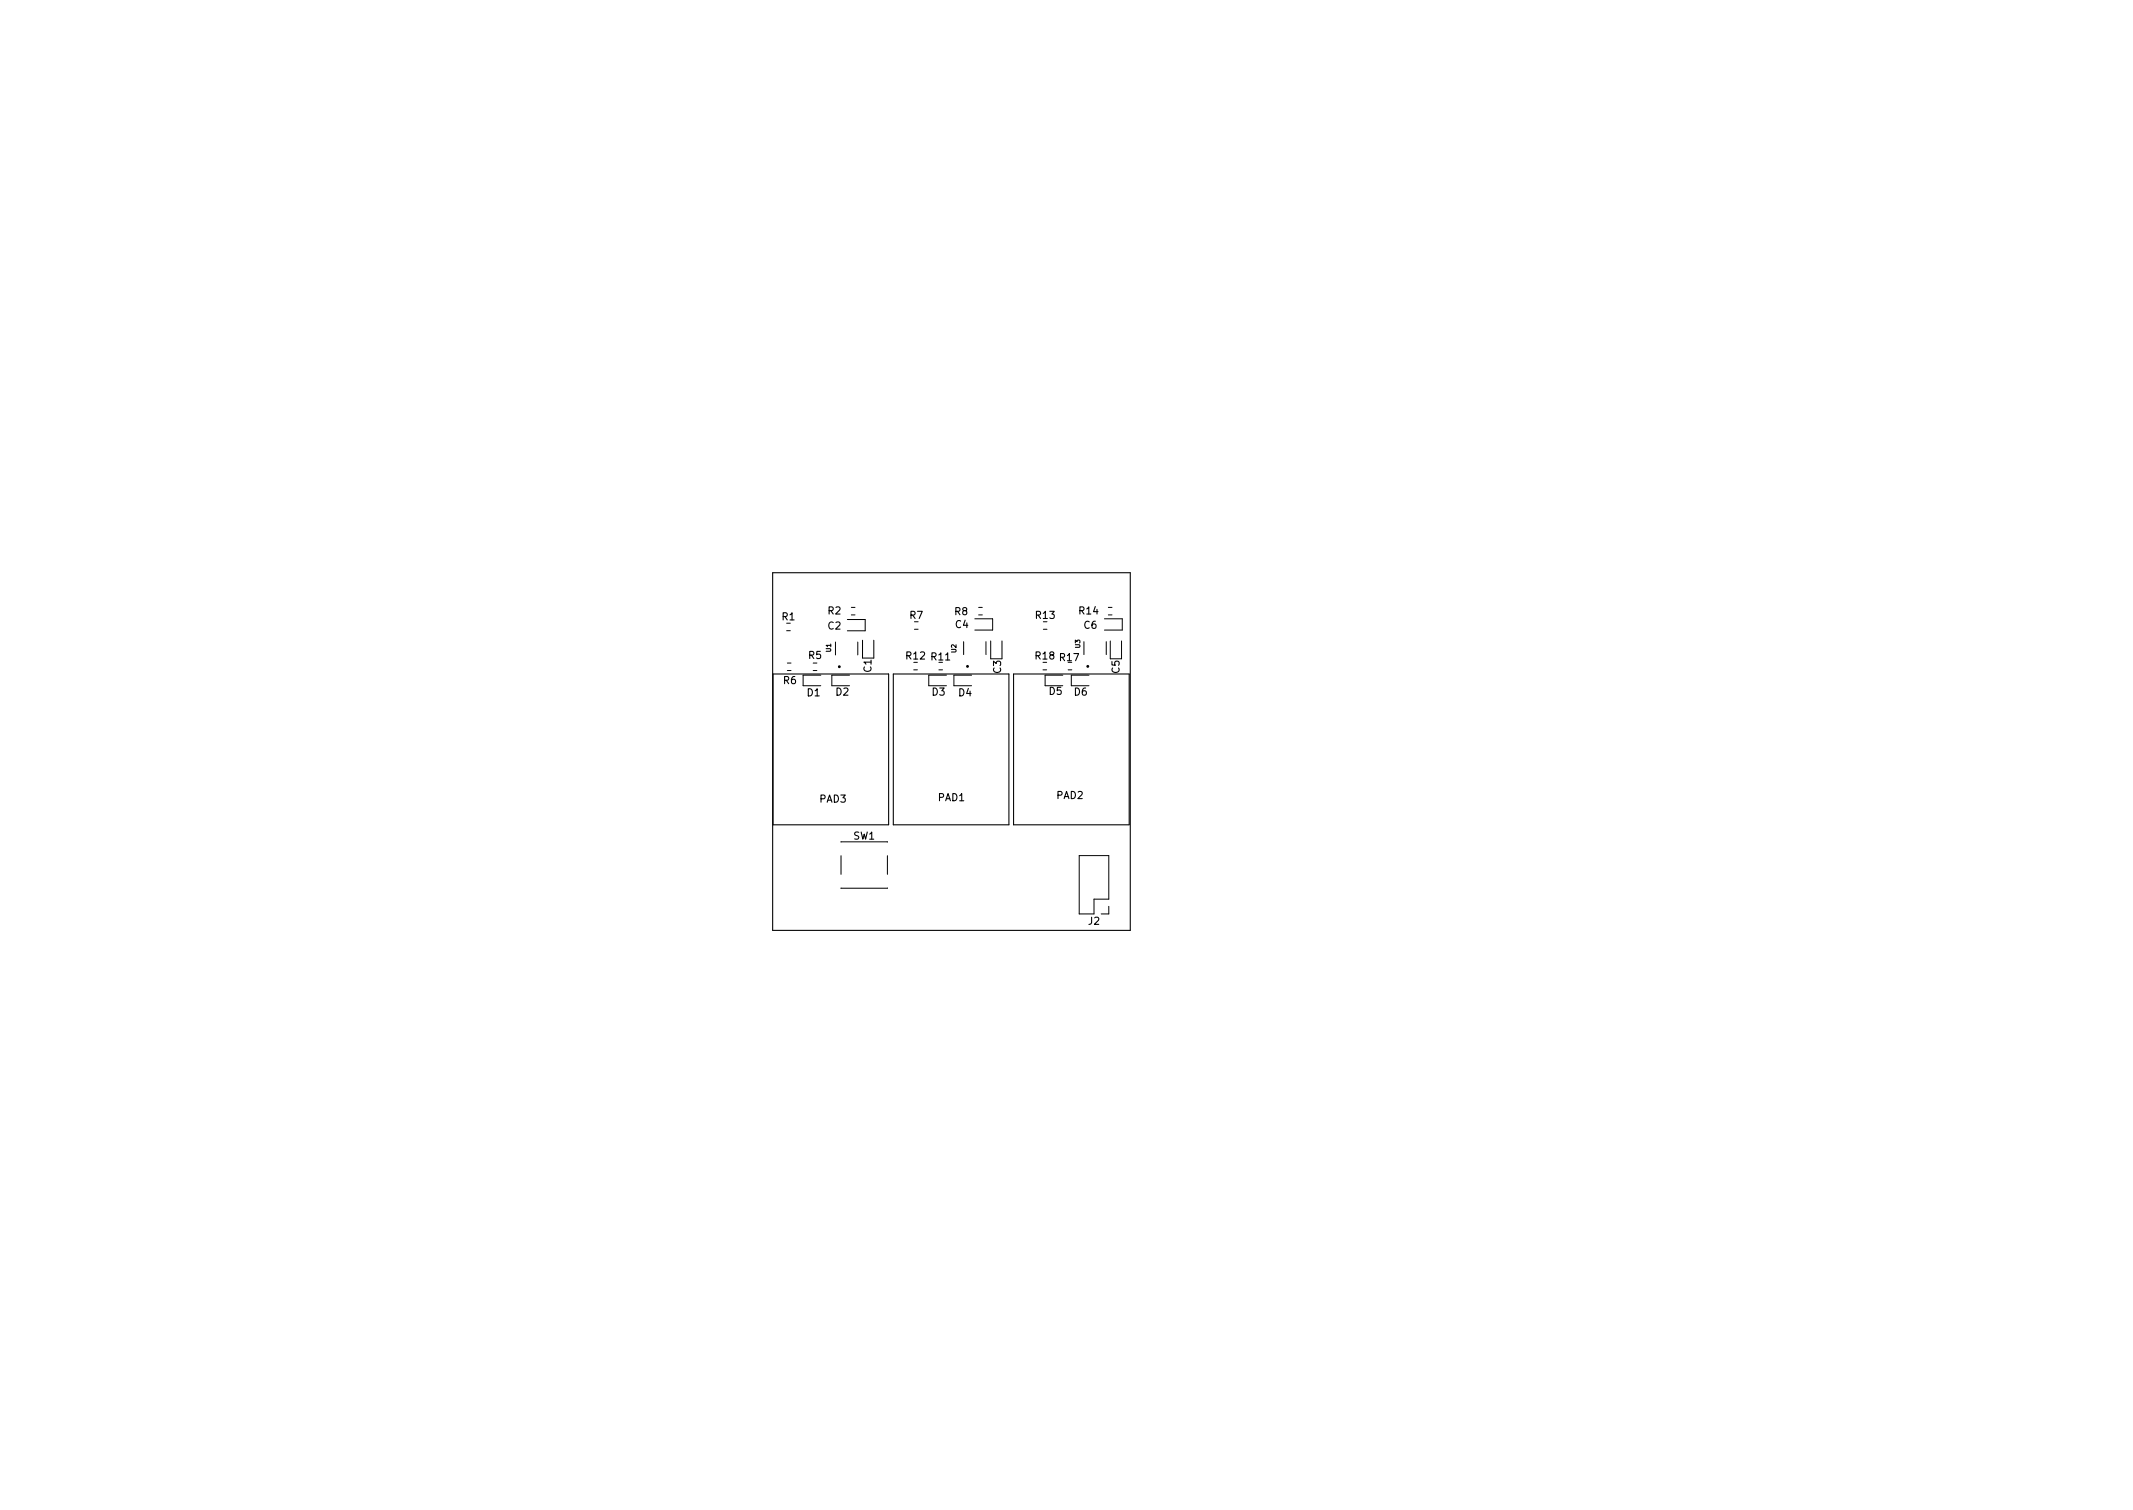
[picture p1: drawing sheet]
<svg xmlns="http://www.w3.org/2000/svg" width="297mm" height="210mm" viewBox="0 0 297 210" stroke-linecap="round" stroke-linejoin="round" font-family="sans-serif">
<defs><g id="words">
<g font-size="1.4">
<text x="108.9" y="86.4">R1</text>
<text x="115.3" y="85.5">R2</text>
<text x="115.3" y="87.6">C2</text>
<text x="126.7" y="86.2">R7</text>
<text x="133" y="85.6">R8</text>
<text x="133.1" y="87.4">C4</text>
<text x="144.3" y="86.2">R13</text>
<text x="150.3" y="85.5">R14</text>
<text x="151" y="87.5">C6</text>
<text x="109.1" y="95.2">R6</text>
<text x="112.6" y="91.7">R5</text>
<text x="121.4" y="93.6" transform="rotate(-90 121.4 93.6)">C1</text>
<text x="126.2" y="91.8">R12 R11</text>
<text x="139.4" y="93.7" transform="rotate(-90 139.4 93.7)">C3</text>
<text x="144.2" y="91.8">R18 R17</text>
<text x="155.9" y="93.7" transform="rotate(-90 155.9 93.7)">C5</text>
<text x="112.4" y="96.9">D1</text>
<text x="116.4" y="96.8">D2</text>
<text x="129.8" y="96.8">D3</text>
<text x="133.5" y="96.9">D4</text>
<text x="146.1" y="96.7">D5</text>
<text x="149.6" y="96.8">D6</text>
<text x="114.1" y="111.7">PAD3</text>
<text x="130.6" y="111.5">PAD1</text>
<text x="147.1" y="111.2">PAD2</text>
<text x="118.8" y="116.9">SW1</text>
<text x="151.6" y="128.8">J2</text>
</g>
<g font-size=".9">
<text x="115.7" y="90.8" transform="rotate(-90 115.7 90.8)">U1</text>
<text x="133.2" y="90.9" transform="rotate(-90 133.2 90.9)">U2</text>
<text x="150.4" y="90.2" transform="rotate(-90 150.4 90.2)">U3</text>
</g>
</g></defs>
<path d="M107.6 79.7h49.8v49.8h-49.8zM107.7 93.8h16.1v21h-16.1zM124.4 93.8h16.1v21h-16.1zM141.2 93.8h16v21h-16z" fill="none" stroke="#000" stroke-width=".15"/>
<g fill="none" stroke="#000" stroke-width=".14">
<path d="M109.5 87.8h.6M109.6 92.3h.6M109.6 93.4h.6M113.2 92.3h.6M113.2 93.4h.6M114.3 94h-2.5v1.5h2.5M116.3 89.4v1.8M118 86.3h2.5v1.5h-2.5M118.3 94h-2.5v1.5h2.5M118.6 85.6h.5M118.6 84.6h.5M119.5 89.4v1.8"/>
<path d="M120.1 89.1v2.5M121.7 89.1v2.5M127.2 93.3h.6M127.3 87.6h.6M130.7 93.3h.6M131.8 94h-2.5v1.5h2.5M134.2 89.3v1.8M135.3 94h-2.5v1.5h2.5M135.8 86.2h2.4v1.5h-2.4M136.3 85.6h.5M136.3 84.6h.5M137.3 89.3v1.8"/>
<path d="M138 89.2v2.5M139.5 89.2v2.5M145.2 93.3h.6M145.3 87.6h.5M148 94h-2.5v1.5h2.5M148.7 93.3h.6M150.9 89.3v1.8M151.6 94h-2.4v1.5h2.4M153.8 86.2h2.5v1.5h-2.5M154.1 89.3v1.8M154.3 85.6h.6M154.3 84.6h.6"/>
<path d="M154.6 89.2v2.5M156.2 89.2v2.5M117.1 117.2h6.5M117.1 119.1v2.6M123.6 119.1v2.6M150.3 119.1h4.1v6.1h-2.1v2.1h-2zM117.1 123.6v.1M117.1 123.7h6.5M123.6 123.6v.1M154.4 126.2v1.1h-1.1"/>
</g>
<g fill="none" stroke="#000" stroke-width=".2">
<circle cx="116.9" cy="92.8" r=".1"/>
<circle cx="134.7" cy="92.8" r=".1"/>
<circle cx="151.5" cy="92.8" r=".1"/>
</g>
<use href="#words"/>
</svg>
